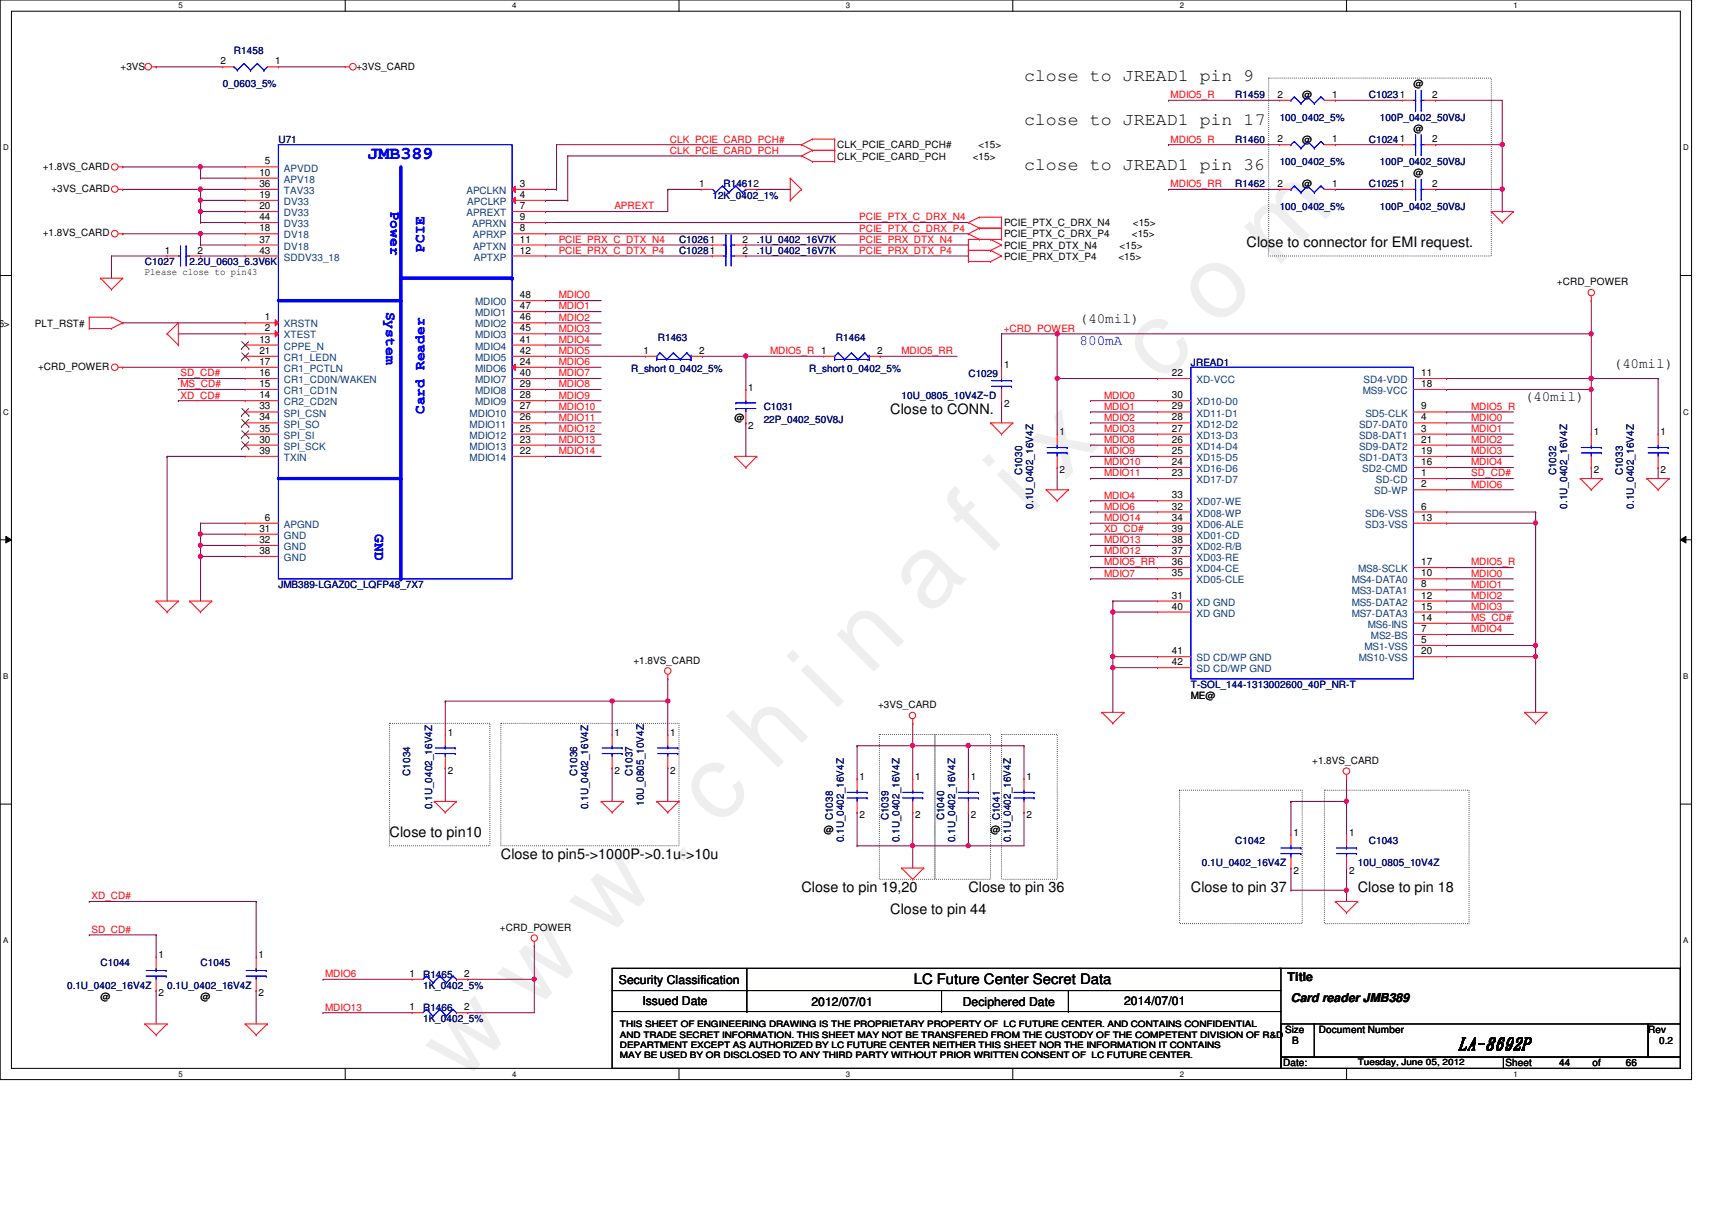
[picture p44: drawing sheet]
<svg xmlns="http://www.w3.org/2000/svg" width="297mm" height="210mm" viewBox="0 0 297 210" stroke-linecap="round" stroke-linejoin="round" font-family="sans-serif">
<defs><g id="words">
<text font-size="17.6" fill="#f0f" x="80.1" y="188" transform="rotate(-45 80.1 188)">w w w . c h i n a f i x . c o m</text>
<g font-size="3">
<text x="177.7" y="14">close to JREAD1 pin 9</text>
<text x="177.7" y="21.7">close to JREAD1 pin 17</text>
<text x="177.7" y="29.5">close to JREAD1 pin 36</text>
<text x="253" y="182">LA-8692P</text>
</g>
<text font-size="3" fill="#00f" x="63.8" y="27.6">JMB389</text>
<g font-size="2.5" fill="#00f">
<text x="67.8" y="36.7" transform="rotate(90 67.8 36.7)">Power</text>
<text x="73.7" y="43.6" transform="rotate(-90 73.7 43.6)">PCIE</text>
<text x="67" y="54.1" transform="rotate(90 67 54.1)">System</text>
<text x="187.3" y="59.9">800mA</text>
<text x="73.7" y="71.8" transform="rotate(-90 73.7 71.8)">Card Reader</text>
<text x="65.1" y="92.7" transform="rotate(90 65.1 92.7)">GND</text>
</g>
<g font-size="2.5">
<text x="216.3" y="42.8">Close to connector for EMI request.</text>
<text x="187.3" y="56">(40mil)</text>
<text x="279.9" y="63.8">(40mil)</text>
<text x="154.5" y="71.8">Close to CONN.</text>
<text x="264.5" y="69.6">(40mil)</text>
<text x="67.6" y="145.1">Close to pin10</text>
<text x="86.9" y="149">Close to pin5-&gt;1000P-&gt;0.1u-&gt;10u</text>
<text x="139.1" y="154.8">Close to pin 19,20</text>
<text x="168" y="154.8">Close to pin 36</text>
<text x="206.6" y="154.8">Close to pin 37</text>
<text x="235.6" y="154.8">Close to pin 18</text>
<text x="154.5" y="158.6">Close to pin 44</text>
<text x="158.5" y="170.8">LC Future Center Secret Data</text>
</g>
<g font-size="2.1">
<text x="107.4" y="170.7">Security Classification</text>
<text x="223.4" y="170.1">Title</text>
<text x="224" y="173.8">Card reader JMB389</text>
<text x="111.5" y="174.3">Issued Date</text>
<text x="140.8" y="174.5">2012/07/01</text>
<text x="167" y="174.5">Deciphered Date</text>
<text x="195" y="174.3">2014/07/01</text>
</g>
<g font-size="1.7">
<text x="38.3" y="11.2">2</text>
<text x="47.7" y="11.2">1</text>
<text x="20.9" y="12.1">+3VS</text>
<text x="61.8" y="12.1">+3VS_CARD</text>
<text x="221.7" y="17">2</text>
<text x="225.9" y="17.1">@</text>
<text x="231.1" y="17">1</text>
<text x="245.2" y="15.2">@</text>
<text x="248.5" y="17">2</text>
<text x="245.2" y="22.9">@</text>
<text x="7.4" y="29.4">+1.8VS_CARD</text>
<text x="46" y="28.5">5</text>
<text x="145.2" y="25.7">CLK_PCIE_CARD_PCH#</text>
<text x="145.2" y="27.7">CLK_PCIE_CARD_PCH</text>
<text x="168.8" y="27.7">&lt;15&gt;</text>
<text x="169.8" y="25.7">&lt;15&gt;</text>
<text x="221.7" y="24.7">2</text>
<text x="225.9" y="24.8">@</text>
<text x="231.1" y="24.7">1</text>
<text x="248.5" y="24.7">2</text>
<text x="8.9" y="33.3">+3VS_CARD</text>
<text x="45" y="30.5">10</text>
<text x="45" y="34.3">19</text>
<text x="45" y="32.4">36</text>
<text x="90.2" y="32.4">3</text>
<text x="90.2" y="34.3">4</text>
<text x="121.3" y="32.4">1</text>
<text x="221.7" y="32.4">2</text>
<text x="225.9" y="32.5">@</text>
<text x="231.1" y="32.4">1</text>
<text x="245.2" y="30.6">@</text>
<text x="248.5" y="32.4">2</text>
<text x="7.4" y="41">+1.8VS_CARD</text>
<text x="45" y="40.1">18</text>
<text x="45" y="36.3">20</text>
<text x="45" y="38.2">44</text>
<text x="90.2" y="36.3">7</text>
<text x="90.2" y="40.1">8</text>
<text x="90.2" y="38.2">9</text>
<text x="174.2" y="39.3">PCIE_PTX_C_DRX_N4</text>
<text x="174.2" y="41.2">PCIE_PTX_C_DRX_P4</text>
<text x="196.4" y="41.2">&lt;15&gt;</text>
<text x="196.6" y="39.3">&lt;15&gt;</text>
<text x="25.1" y="47.8">Please close to pin43</text>
<text x="28.6" y="44">1</text>
<text x="34.2" y="44">2</text>
<text x="45" y="42.1">37</text>
<text x="45" y="44">43</text>
<text x="90.2" y="42.1">11</text>
<text x="90.2" y="44">12</text>
<text x="128.8" y="42.1">2</text>
<text x="128.8" y="44">2</text>
<text x="174.2" y="43.1">PCIE_PRX_DTX_N4</text>
<text x="174.2" y="45">PCIE_PRX_DTX_P4</text>
<text x="194.1" y="45">&lt;15&gt;</text>
<text x="194.3" y="43.1">&lt;15&gt;</text>
<text x="90.2" y="53.6">47</text>
<text x="90.2" y="51.7">48</text>
<text x="270.1" y="49.5">+CRD_POWER</text>
<text x="-.8" y="56.6">,6&gt;</text>
<text x="6.1" y="56.6">PLT_RST#</text>
<text x="45" y="59.4">13</text>
<text x="46" y="55.6">1</text>
<text x="46" y="57.5">2</text>
<text x="90.2" y="59.4">41</text>
<text x="90.2" y="57.5">45</text>
<text x="90.2" y="55.6">46</text>
<text x="6.6" y="64.2">+CRD_POWER</text>
<text x="45" y="65.2">16</text>
<text x="45" y="63.3">17</text>
<text x="45" y="61.4">21</text>
<text x="90.2" y="63.3">24</text>
<text x="90.2" y="65.2">40</text>
<text x="90.2" y="61.4">42</text>
<text x="111.6" y="61.4">1</text>
<text x="121.3" y="61.4">2</text>
<text x="152.2" y="61.4">2</text>
<text x="174.2" y="63.9">1</text>
<text x="203.3" y="65.2">22</text>
<text x="246.6" y="65.2">11</text>
<text x="45" y="67.1">15</text>
<text x="45" y="69.1">14</text>
<text x="45" y="71">33</text>
<text x="90.2" y="67.1">29</text>
<text x="90.2" y="69.1">28</text>
<text x="90.2" y="71">27</text>
<text x="129.8" y="67.8">1</text>
<text x="174.2" y="70.5">2</text>
<text x="203.3" y="69.1">30</text>
<text x="203.3" y="71">29</text>
<text x="246.6" y="71">9</text>
<text x="246.6" y="67.1">18</text>
<text x="45" y="72.9">34</text>
<text x="45" y="74.9">35</text>
<text x="45" y="76.8">30</text>
<text x="90.2" y="72.9">26</text>
<text x="90.2" y="74.9">25</text>
<text x="90.2" y="76.8">23</text>
<text x="127.5" y="73.1">@</text>
<text x="129.8" y="74.4">2</text>
<text x="183.9" y="75.5">1</text>
<text x="203.3" y="76.8">26</text>
<text x="203.3" y="72.9">28</text>
<text x="203.3" y="74.9">27</text>
<text x="246.6" y="76.8">21</text>
<text x="246.6" y="72.9">4</text>
<text x="246.6" y="74.9">3</text>
<text x="276.5" y="75.5">1</text>
<text x="288.1" y="75.5">1</text>
<text x="45" y="78.7">39</text>
<text x="90.2" y="78.7">22</text>
<text x="183.9" y="82.1">2</text>
<text x="203.3" y="80.7">24</text>
<text x="203.3" y="78.7">25</text>
<text x="203.3" y="82.6">23</text>
<text x="246.6" y="80.7">16</text>
<text x="246.6" y="78.7">19</text>
<text x="246.6" y="82.6">1</text>
<text x="276.5" y="82.1">2</text>
<text x="288.1" y="82.1">2</text>
<text x="203.3" y="88.4">32</text>
<text x="203.3" y="86.4">33</text>
<text x="246.6" y="84.5">2</text>
<text x="246.6" y="88.4">6</text>
<text x="45" y="92.2">31</text>
<text x="45" y="94.2">32</text>
<text x="46" y="90.3">6</text>
<text x="203.3" y="90.3">34</text>
<text x="203.3" y="94.2">38</text>
<text x="203.3" y="92.2">39</text>
<text x="246.6" y="90.3">13</text>
<text x="45" y="96.1">38</text>
<text x="203.3" y="96.1">37</text>
<text x="203.3" y="98">36</text>
<text x="203.3" y="100">35</text>
<text x="246.6" y="100">10</text>
<text x="246.6" y="101.9">8</text>
<text x="246.6" y="98">17</text>
<text x="203.3" y="103.8">31</text>
<text x="203.3" y="105.7">40</text>
<text x="246.6" y="105.7">15</text>
<text x="246.6" y="107.7">14</text>
<text x="246.6" y="103.8">12</text>
<text x="203.3" y="113.5">41</text>
<text x="246.6" y="109.6">7</text>
<text x="246.6" y="113.5">20</text>
<text x="246.6" y="111.5">5</text>
<text x="109.9" y="115.1">+1.8VS_CARD</text>
<text x="203.3" y="115.4">42</text>
<text x="152.4" y="122.9">+3VS_CARD</text>
<text x="206.6" y="121.3">ME@</text>
<text x="77.7" y="127.6">1</text>
<text x="106.6" y="127.6">1</text>
<text x="116.3" y="127.6">1</text>
<text x="77.7" y="134.2">2</text>
<text x="106.6" y="134.2">2</text>
<text x="116.3" y="134.2">2</text>
<text x="149.1" y="135.3">1</text>
<text x="158.8" y="135.3">1</text>
<text x="168.4" y="135.3">1</text>
<text x="178.1" y="135.3">1</text>
<text x="227.7" y="132.5">+1.8VS_CARD</text>
<text x="149.1" y="142">2</text>
<text x="158.8" y="142">2</text>
<text x="168.4" y="142">2</text>
<text x="178.1" y="142">2</text>
<text x="142.9" y="144.5">@</text>
<text x="171.9" y="144.5">@</text>
<text x="224.4" y="145">1</text>
<text x="234.1" y="145">1</text>
<text x="224.4" y="151.6">2</text>
<text x="234.1" y="151.6">2</text>
<text x="86.7" y="161.5">+CRD_POWER</text>
<text x="27.5" y="166.2">1</text>
<text x="44.9" y="166.2">1</text>
<text x="17.4" y="173.4">@</text>
<text x="27.5" y="172.8">2</text>
<text x="34.8" y="173.4">@</text>
<text x="44.9" y="172.8">2</text>
<text x="71.1" y="169.5">1</text>
<text x="80.6" y="169.5">2</text>
<text x="71.1" y="175.3">1</text>
<text x="80.6" y="175.3">2</text>
<text x="223" y="179.2">Size</text>
<text x="228.8" y="179.2">Document Number</text>
<text x="286" y="179.2">Rev</text>
<text x="222.6" y="185">Date:</text>
<text x="224.2" y="181.1">B</text>
<text x="261.2" y="185">Sheet</text>
<text x="270.5" y="185">44</text>
<text x="276.3" y="185">of</text>
<text x="282.1" y="185">66</text>
<text x="287.9" y="181.1">0.2</text>
</g>
<g font-size="1.7" fill="#000080">
<text x="40.6" y="9.4">R1458</text>
<text x="38.6" y="15.2">0_0603_5%</text>
<text x="214.3" y="17.1">R1459</text>
<text x="237.5" y="17.1">C10231</text>
<text x="222" y="20.9">100_0402_5%</text>
<text x="239.4" y="20.9">100P_0402_50V8J</text>
<text x="48.3" y="24.8">U71</text>
<text x="214.3" y="24.8">R1460</text>
<text x="222" y="28.7">100_0402_5%</text>
<text x="237.5" y="24.8">C10241</text>
<text x="239.4" y="28.7">100P_0402_50V8J</text>
<text x="123.6" y="34.5">12K_0402_1%</text>
<text x="125.5" y="32.5">R14612</text>
<text x="214.3" y="32.5">R1462</text>
<text x="237.5" y="32.5">C10251</text>
<text x="222" y="36.4">100_0402_5%</text>
<text x="239.4" y="36.4">100P_0402_50V8J</text>
<text x="25.1" y="46">C1027</text>
<text x="32.9" y="46">2.2U_0603_6.3V6K</text>
<text x="117.8" y="42.2">C10261</text>
<text x="117.8" y="44.1">C10281</text>
<text x="131.3" y="42.2">.1U_0402_16V7K</text>
<text x="131.3" y="44.1">.1U_0402_16V7K</text>
<text x="114.1" y="59.1">R1463</text>
<text x="145" y="59.1">R1464</text>
<text x="109.5" y="64.6">R_short 0_0402_5%</text>
<text x="140.4" y="64.6">R_short 0_0402_5%</text>
<text x="168" y="65.3">C1029</text>
<text x="206.6" y="63.4">JREAD1</text>
<text x="132.5" y="71.1">C1031</text>
<text x="156.4" y="69.2">10U_0805_10V4Z~D</text>
<text x="132.5" y="73.4">22P_0402_50V8J</text>
<text x="177.3" y="82.5" transform="rotate(-90 177.3 82.5)">C1030</text>
<text x="270" y="82.5" transform="rotate(-90 270 82.5)">C1032</text>
<text x="281.6" y="82.5" transform="rotate(-90 281.6 82.5)">C1033</text>
<text x="179.3" y="88.2" transform="rotate(-90 179.3 88.2)">0.1U_0402_16V4Z</text>
<text x="271.9" y="88.2" transform="rotate(-90 271.9 88.2)">0.1U_0402_16V4Z</text>
<text x="283.5" y="88.2" transform="rotate(-90 283.5 88.2)">0.1U_0402_16V4Z</text>
<text x="48.3" y="102">JMB389-LGAZ0C_LQFP48_7X7</text>
<text x="206.6" y="119.4">T-SOL_144-1313002600_40P_NR-T</text>
<text x="71.2" y="134.6" transform="rotate(-90 71.2 134.6)">C1034</text>
<text x="100.1" y="134.6" transform="rotate(-90 100.1 134.6)">C1036</text>
<text x="109.8" y="134.6" transform="rotate(-90 109.8 134.6)">C1037</text>
<text x="75" y="140.4" transform="rotate(-90 75 140.4)">0.1U_0402_16V4Z</text>
<text x="102.1" y="140.4" transform="rotate(-90 102.1 140.4)">0.1U_0402_16V4Z</text>
<text x="111.7" y="139.8" transform="rotate(-90 111.7 139.8)">10U_0805_10V4Z</text>
<text x="144.5" y="142.3" transform="rotate(-90 144.5 142.3)">C1038</text>
<text x="154.2" y="142.3" transform="rotate(-90 154.2 142.3)">C1039</text>
<text x="163.8" y="142.3" transform="rotate(-90 163.8 142.3)">C1040</text>
<text x="173.5" y="142.3" transform="rotate(-90 173.5 142.3)">C1041</text>
<text x="146.4" y="146.1" transform="rotate(-90 146.4 146.1)">0.1U_0402_16V4Z</text>
<text x="156.1" y="146.1" transform="rotate(-90 156.1 146.1)">0.1U_0402_16V4Z</text>
<text x="165.7" y="146.1" transform="rotate(-90 165.7 146.1)">0.1U_0402_16V4Z</text>
<text x="175.4" y="146.1" transform="rotate(-90 175.4 146.1)">0.1U_0402_16V4Z</text>
<text x="214.3" y="146.4">C1042</text>
<text x="237.5" y="146.4">C1043</text>
<text x="208.5" y="150.3">0.1U_0402_16V4Z</text>
<text x="235.6" y="150.3">10U_0805_10V4Z</text>
<text x="17.4" y="167.6">C1044</text>
<text x="34.8" y="167.6">C1045</text>
<text x="11.6" y="171.5">0.1U_0402_16V4Z</text>
<text x="29" y="171.5">0.1U_0402_16V4Z</text>
<text x="73.4" y="169.6">R1465</text>
<text x="73.4" y="171.5">1K_0402_5%</text>
<text x="73.4" y="175.3">R1466</text>
<text x="73.4" y="177.3">1K_0402_5%</text>
</g>
<g font-size="1.7" fill="#f00">
<text x="203.1" y="17">MDIO5_R</text>
<text x="116.2" y="24.7">CLK_PCIE_CARD_PCH#</text>
<text x="116.2" y="26.7">CLK_PCIE_CARD_PCH</text>
<text x="203.1" y="24.7">MDIO5_R</text>
<text x="203.1" y="32.5">MDIO5_RR</text>
<text x="106.6" y="36.3">APREXT</text>
<text x="149.1" y="38.2">PCIE_PTX_C_DRX_N4</text>
<text x="149.1" y="40.2">PCIE_PTX_C_DRX_P4</text>
<text x="96.9" y="42.1">PCIE_PRX_C_DTX_N4</text>
<text x="96.9" y="44">PCIE_PRX_C_DTX_P4</text>
<text x="149.1" y="42.1">PCIE_PRX_DTX_N4</text>
<text x="149.1" y="44">PCIE_PRX_DTX_P4</text>
<text x="96.9" y="53.7">MDIO1</text>
<text x="96.9" y="51.8">MDIO0</text>
<text x="96.9" y="57.5">MDIO3</text>
<text x="96.9" y="55.6">MDIO2</text>
<text x="96.9" y="59.5">MDIO4</text>
<text x="174.2" y="57.5">+CRD_POWER</text>
<text x="31.3" y="65.3">SD_CD#</text>
<text x="96.9" y="63.3">MDIO6</text>
<text x="96.9" y="61.4">MDIO5</text>
<text x="96.9" y="65.3">MDIO7</text>
<text x="133.6" y="61.4">MDIO5_R 1</text>
<text x="156.4" y="61.4">MDIO5_RR</text>
<text x="31.3" y="67.2">MS_CD#</text>
<text x="31.3" y="69.1">XD_CD#</text>
<text x="96.9" y="71.1">MDIO10</text>
<text x="96.9" y="69.1">MDIO9</text>
<text x="96.9" y="67.2">MDIO8</text>
<text x="191.6" y="71.1">MDIO1</text>
<text x="191.6" y="69.1">MDIO0</text>
<text x="255.3" y="71.1">MDIO5_R</text>
<text x="96.9" y="73">MDIO11</text>
<text x="96.9" y="76.8">MDIO13</text>
<text x="96.9" y="74.9">MDIO12</text>
<text x="191.6" y="76.8">MDIO8</text>
<text x="191.6" y="73">MDIO2</text>
<text x="191.6" y="74.9">MDIO3</text>
<text x="255.3" y="74.9">MDIO1</text>
<text x="255.3" y="73">MDIO0</text>
<text x="255.3" y="76.8">MDIO2</text>
<text x="96.9" y="78.8">MDIO14</text>
<text x="191.6" y="82.6">MDIO11</text>
<text x="191.6" y="80.7">MDIO10</text>
<text x="191.6" y="78.8">MDIO9</text>
<text x="255.3" y="82.6">SD_CD#</text>
<text x="255.3" y="80.7">MDIO4</text>
<text x="255.3" y="78.8">MDIO3</text>
<text x="191.6" y="86.5">MDIO4</text>
<text x="191.6" y="88.4">MDIO6</text>
<text x="255.3" y="84.6">MDIO6</text>
<text x="191.6" y="92.3">XD_CD#</text>
<text x="191.6" y="94.2">MDIO13</text>
<text x="191.6" y="90.4">MDIO14</text>
<text x="191.6" y="98.1">MDIO5_RR</text>
<text x="191.6" y="100">MDIO7</text>
<text x="191.6" y="96.1">MDIO12</text>
<text x="255.3" y="100">MDIO0</text>
<text x="255.3" y="98.1">MDIO5_R</text>
<text x="255.3" y="101.9">MDIO1</text>
<text x="255.3" y="105.8">MDIO3</text>
<text x="255.3" y="107.7">MS_CD#</text>
<text x="255.3" y="103.9">MDIO2</text>
<text x="255.3" y="109.7">MDIO4</text>
<text x="15.9" y="156">XD_CD#</text>
<text x="15.9" y="161.8">SD_CD#</text>
<text x="56.4" y="169.5">MDIO6</text>
<text x="56.4" y="175.3">MDIO13</text>
</g>
<g font-size="1.7" fill="#004080">
<text x="49.3" y="29.8">APVDD</text>
<text x="49.3" y="31.7">APV18</text>
<text x="49.3" y="35.6">DV33</text>
<text x="49.3" y="33.7">TAV33</text>
<text x="80.9" y="33.7">APCLKN</text>
<text x="81.1" y="35.6">APCLKP</text>
<text x="49.3" y="41.4">DV18</text>
<text x="49.3" y="37.5">DV33</text>
<text x="49.3" y="39.4">DV33</text>
<text x="80.9" y="37.5">APREXT</text>
<text x="81.9" y="39.4">APRXN</text>
<text x="82" y="41.4">APRXP</text>
<text x="49.3" y="43.3">DV18</text>
<text x="49.3" y="45.2">SDDV33_18</text>
<text x="82.1" y="43.3">APTXN</text>
<text x="82.2" y="45.2">APTXP</text>
<text x="82.5" y="53">MDIO0</text>
<text x="49.3" y="56.8">XRSTN</text>
<text x="49.3" y="58.7">XTEST</text>
<text x="82.5" y="58.7">MDIO3</text>
<text x="82.5" y="56.8">MDIO2</text>
<text x="82.5" y="54.9">MDIO1</text>
<text x="49.3" y="64.5">CR1_PCTLN</text>
<text x="49.3" y="62.6">CR1_LEDN</text>
<text x="49.3" y="60.7">CPPE_N</text>
<text x="82.5" y="64.5">MIDO6</text>
<text x="82.5" y="60.7">MDIO4</text>
<text x="82.5" y="62.6">MDIO5</text>
<text x="49.3" y="68.4">CR1_CD1N</text>
<text x="49.3" y="66.5">CR1_CD0N/WAKEN</text>
<text x="49.3" y="70.3">CR2_CD2N</text>
<text x="82.5" y="66.5">MDIO7</text>
<text x="82.5" y="68.4">MDIO8</text>
<text x="82.5" y="70.3">MDIO9</text>
<text x="207.6" y="70.3">XD10-D0</text>
<text x="207.6" y="66.5">XD-VCC</text>
<text x="236.5" y="68.4">MS9-VCC</text>
<text x="236.6" y="66.5">SD4-VDD</text>
<text x="49.3" y="72.3">SPI_CSN</text>
<text x="49.3" y="74.2">SPI_SO</text>
<text x="49.3" y="76.1">SPI_SI</text>
<text x="81.5" y="72.3">MDIO10</text>
<text x="81.5" y="74.2">MDIO11</text>
<text x="81.5" y="76.1">MDIO12</text>
<text x="207.6" y="74.2">XD12-D2</text>
<text x="207.6" y="72.3">XD11-D1</text>
<text x="207.6" y="76.1">XD13-D3</text>
<text x="235.8" y="74.2">SD7-DAT0</text>
<text x="235.8" y="76.1">SD8-DAT1</text>
<text x="236.9" y="72.3">SD5-CLK</text>
<text x="49.3" y="80">TXIN</text>
<text x="49.3" y="78">SPI_SCK</text>
<text x="81.5" y="78">MDIO13</text>
<text x="81.5" y="80">MDIO14</text>
<text x="207.6" y="78">XD14-D4</text>
<text x="207.6" y="81.9">XD16-D6</text>
<text x="207.6" y="80">XD15-D5</text>
<text x="207.6" y="83.8">XD17-D7</text>
<text x="235.8" y="78">SD9-DAT2</text>
<text x="235.8" y="80">SD1-DAT3</text>
<text x="236.3" y="81.9">SD2-CMD</text>
<text x="238.7" y="83.8">SD-CD</text>
<text x="207.6" y="89.6">XD08-WP</text>
<text x="207.6" y="87.7">XD07-WE</text>
<text x="236.9" y="89.6">SD6-VSS</text>
<text x="238.4" y="85.8">SD-WP</text>
<text x="49.3" y="91.6">APGND</text>
<text x="49.3" y="93.5">GND</text>
<text x="49.3" y="95.4">GND</text>
<text x="207.6" y="91.6">XD06-ALE</text>
<text x="207.6" y="95.4">XD02-R/B</text>
<text x="207.6" y="93.5">XD01-CD</text>
<text x="236.9" y="91.6">SD3-VSS</text>
<text x="49.3" y="97.3">GND</text>
<text x="207.6" y="97.3">XD03-RE</text>
<text x="207.6" y="99.3">XD04-CE</text>
<text x="207.6" y="101.2">XD05-CLE</text>
<text x="234.5" y="101.2">MS4-DATA0</text>
<text x="235.6" y="99.3">MS8-SCLK</text>
<text x="207.6" y="105.1">XD GND</text>
<text x="207.6" y="107">XD GND</text>
<text x="234.5" y="107">MS7-DATA3</text>
<text x="234.5" y="103.1">MS3-DATA1</text>
<text x="234.5" y="105.1">MS5-DATA2</text>
<text x="236.7" y="112.8">MS1-VSS</text>
<text x="237.3" y="108.9">MS6-INS</text>
<text x="237.9" y="110.9">MS2-BS</text>
<text x="207.6" y="114.7">SD CD/WP GND</text>
<text x="207.6" y="116.6">SD CD/WP GND</text>
<text x="235.8" y="114.7">MS10-VSS</text>
</g>
<g font-size="1.5">
<text x="107.6" y="178.2">THIS SHEET OF ENGINEERING DRAWING IS THE PROPRIETARY PROPERTY OF LC FUTURE CENTER. AND CONTAINS CONFIDENTIAL</text>
<text x="107.6" y="180">AND TRADE SECRET INFORMATION. THIS SHEET MAY NOT BE TRANSFERED FROM THE CUSTODY OF THE COMPETENT DIVISION OF R&amp;D</text>
<text x="107.6" y="181.8">DEPARTMENT EXCEPT AS AUTHORIZED BY LC FUTURE CENTER NEITHER THIS SHEET NOR THE INFORMATION IT CONTAINS</text>
<text x="107.6" y="183.6">MAY BE USED BY OR DISCLOSED TO ANY THIRD PARTY WITHOUT PRIOR WRITTEN CONSENT OF LC FUTURE CENTER.</text>
<text x="235.6" y="184.8">Tuesday, June 05, 2012</text>
</g>
<g font-size="1.4">
<text x="30.9" y="1.4">5</text>
<text x="88.9" y="1.4">4</text>
<text x="146.8" y="1.4">3</text>
<text x="204.7" y="1.4">2</text>
<text x="262.6" y="1.4">1</text>
<text x=".5" y="26.1">D</text>
<text x="292.1" y="26.1">D</text>
<text x=".5" y="71.9">C</text>
<text x="292.1" y="71.9">C</text>
<text x=".5" y="117.8">B</text>
<text x="292.1" y="117.8">B</text>
<text x=".5" y="163.6">A</text>
<text x="292.1" y="163.6">A</text>
<text x="30.9" y="186.8">5</text>
<text x="88.9" y="186.8">4</text>
<text x="146.8" y="186.8">3</text>
<text x="204.7" y="186.8">2</text>
<text x="262.6" y="186.8">1</text>
</g>
</g></defs>
<path d="M0 0h293.5v187.3h-293.5zM2 1.9h289.5v183.4h-289.5z" fill="none" stroke="#000" stroke-width=".17"/>
<g fill="#fff">
<path d="M30.9 .2h.8v1.5h-.8z"/>
<path d="M30.9 185.5h.8v1.6h-.8z"/>
</g>
<path d="M59.9 0v1.9M59.9 185.3v2" fill="none" stroke="#000" stroke-width=".17"/>
<path d="M88.9 .2h.7v1.5h-.7z" fill="#fff"/>
<path d="M117.8 0v1.9" fill="none" stroke="#000" stroke-width=".17"/>
<path d="M146.8 .2h.7v1.5h-.7z" fill="#fff"/>
<path d="M175.7 0v1.9" fill="none" stroke="#000" stroke-width=".17"/>
<path d="M204.7 .2h.7v1.5h-.7z" fill="#fff"/>
<path d="M233.6 0v1.9" fill="none" stroke="#000" stroke-width=".17"/>
<g fill="#fff">
<path d="M262.6 .2h.8v1.5h-.8z"/>
<path d="M262.6 185.5h.8v1.6h-.8z"/>
<path d="M.5 24.8h1v1.6h-1z"/>
<path d="M292.1 24.8h.9v1.6h-.9z"/>
<path d="M.5 70.7h1v1.5h-1z"/>
<path d="M292.1 70.7h.9v1.5h-.9z"/>
</g>
<path d="M0 47.8h2M291.5 47.8h2" fill="none" stroke="#000" stroke-width=".17"/>
<g fill="#fff">
<path d="M.5 116.5h.9v1.6h-.9z"/>
<path d="M292.1 116.5h.8v1.6h-.8z"/>
</g>
<path d="M0 93.6h2M1 93l1 .6-1 .6zM291.5 93.6l1-.6v1.2zM291.5 93.6h2" fill="none" stroke="#000" stroke-width=".17"/>
<path d="M1 93l1 .6-1 .6zM291.5 93.6l1-.6v1.2z" fill="#000"/>
<g fill="#fff">
<path d="M.5 162.4h.9v1.5h-.9z"/>
<path d="M292.1 162.4h.8v1.5h-.8z"/>
</g>
<path d="M0 139.5h2M291.5 139.5h2" fill="none" stroke="#000" stroke-width=".17"/>
<path d="M220.1 13.5h38.6v30.9h-38.6zM86.9 125.5h30.9v21.2h-30.9zM229.8 137.1h25.1v23.1h-25.1z" fill="none" stroke="#000" stroke-width=".17" stroke-dasharray="0 .3"/>
<path d="M251 67.6h.1M251 67.6h25.1M276.1 65.7h.1M276.1 65.7h11.6M287.7 65.7h.1M287.7 65.7v9.6M287.7 81.1h.1M287.7 81.1v1.9" fill="none" stroke="#800040" stroke-width=".17"/>
<circle cx="276.1" cy="67.6" r=".38" fill="#f0f"/>
<circle cx="276.1" cy="67.6" r=".38" fill="none" stroke="#f0f" stroke-width=".17"/>
<path d="M266.4 90.8h.1M266.4 90.8v21.2h-15.4M276.1 81.1h.1M276.1 81.1v1.9M251 112h.1" fill="none" stroke="#800040" stroke-width=".17"/>
<circle cx="266.4" cy="90.7" r=".38" fill="#f0f"/>
<circle cx="266.4" cy="90.7" r=".38" fill="none" stroke="#f0f" stroke-width=".17"/>
<g fill="none" stroke="#800040" stroke-width=".17">
<path d="M251 113.9h.1M251 113.9h15.4M77.3 121.6h28.9M15.5 156.4h.1M15.5 156.4h28.9M44.4 156.4h.1M44.4 156.4v9.6M15.5 162.2h.1M15.5 162.2h11.6M27.1 162.2h.1M27.1 171.8h.1M27.1 162.2v3.8"/>
<path d="M27.1 171.8v5.8M44.4 171.8h.1M44.4 171.8v5.8M56 169.9h.1M56 175.7h.1M56 169.9h15.5M56 175.7h15.5"/>
</g>
<circle cx="266.4" cy="113.9" r=".37" fill="#f0f"/>
<circle cx="266.4" cy="113.9" r=".37" fill="none" stroke="#f0f" stroke-width=".17"/>
<g fill="none" stroke="#800040" stroke-width=".17">
<path d="M251 75.3h.1M251 71.5h.1M251 73.4h.1M251 77.2h.1M251 79.2h.1M251 75.3h11.6M251 71.5h11.6M251 73.4h11.6M251 77.2h11.6M251 79.2h11.6M276.1 65.7h.1M276.1 65.7v1.9"/>
<path d="M251 85h.1M251 83h.1M251 98.5h.1M251 81.1h.1M251 85h11.6M251 83h11.6M251 98.5h11.6M251 81.1h11.6M251 100.4h.1M251 106.2h.1M251 110.1h.1M251 108.1h.1"/>
<path d="M251 102.3h.1M251 104.3h.1M251 100.4h11.6M251 106.2h11.6M251 110.1h11.6M251 108.1h11.6M251 102.3h11.6M251 104.3h11.6M266.4 113.9h.1M266.4 113.9v9.7"/>
</g>
<circle cx="276.1" cy="65.6" r=".37" fill="#f0f"/>
<circle cx="276.1" cy="65.6" r=".37" fill="none" stroke="#f0f" stroke-width=".17"/>
<path d="M183.4 57.9h92.7" fill="none" stroke="#800040" stroke-width=".17"/>
<circle cx="276.1" cy="57.9" r=".38" fill="#f0f"/>
<circle cx="276.1" cy="57.9" r=".38" fill="none" stroke="#f0f" stroke-width=".17"/>
<g fill="none" stroke="#800040" stroke-width=".17">
<path d="M27.1 11.6h.1M27.1 11.6h11.5M48.3 11.6h.1M48.3 11.6h11.6M276.1 57.9h.1M276.1 57.9v7.8M276.1 67.6h.1M276.1 67.6v7.7M251 88.8h.1M251 90.8h.1M251 88.8h15.4M266.4 88.8h.1"/>
<path d="M266.4 88.8v2h-15.4"/>
</g>
<circle cx="276.1" cy="65.6" r=".37" fill="#f0f"/>
<circle cx="276.1" cy="65.6" r=".37" fill="none" stroke="#f0f" stroke-width=".17"/>
<path d="M276.1 52.2h.1M276.1 52.2v5.7M251 65.7h.1M251 65.7h25.1M34.8 92.7h.1M34.8 92.7v1.9M34.8 92.7h7.7" fill="none" stroke="#800040" stroke-width=".17"/>
<circle cx="34.8" cy="92.6" r=".37" fill="#f0f"/>
<circle cx="34.8" cy="92.6" r=".37" fill="none" stroke="#f0f" stroke-width=".17"/>
<path d="M34.8 94.6h.1M34.8 96.5h.1M34.8 94.6h7.7M34.8 96.5h7.7M34.8 94.6v1.9" fill="none" stroke="#800040" stroke-width=".17"/>
<circle cx="34.8" cy="96.5" r=".38" fill="#f0f"/>
<circle cx="34.8" cy="96.5" r=".38" fill="none" stroke="#f0f" stroke-width=".17"/>
<circle cx="34.8" cy="94.6" r=".37" fill="#f0f"/>
<circle cx="34.8" cy="94.6" r=".37" fill="none" stroke="#f0f" stroke-width=".17"/>
<g fill="none" stroke="#800040" stroke-width=".17">
<path d="M34.8 30.9h.1M34.8 29h.1M34.8 29v1.9M34.8 30.9h7.7M34.8 29h7.7M94.7 38.6h73.3M96.6 25.1h42.5M98.5 27.1h40.6M21.3 56h.1M21.3 56h21.2M94.7 42.5h28.9M94.7 44.4h28.9"/>
<path d="M94.7 40.6h73.3M129.4 42.5h38.6M129.4 44.4h38.6M21.3 63.7h.1M21.3 63.7h21.2M34.8 96.5h.1M34.8 96.5v7.8"/>
</g>
<circle cx="34.8" cy="29" r=".38" fill="#f0f"/>
<circle cx="34.8" cy="29" r=".38" fill="none" stroke="#f0f" stroke-width=".17"/>
<path d="M34.8 32.9h.1M34.8 32.9h7.7" fill="none" stroke="#800040" stroke-width=".17"/>
<circle cx="34.8" cy="32.8" r=".38" fill="#f0f"/>
<circle cx="34.8" cy="32.8" r=".38" fill="none" stroke="#f0f" stroke-width=".17"/>
<path d="M34.8 34.8h.1M34.8 34.8h7.7" fill="none" stroke="#800040" stroke-width=".17"/>
<circle cx="34.8" cy="34.7" r=".37" fill="#f0f"/>
<circle cx="34.8" cy="34.7" r=".37" fill="none" stroke="#f0f" stroke-width=".17"/>
<path d="M21.3 32.9h.1M21.3 32.9h13.5M34.8 32.9h.1M34.8 36.7h.1M34.8 32.9v1.9M34.8 36.7h7.7" fill="none" stroke="#800040" stroke-width=".17"/>
<circle cx="34.8" cy="36.7" r=".37" fill="#f0f"/>
<circle cx="34.8" cy="36.7" r=".37" fill="none" stroke="#f0f" stroke-width=".17"/>
<path d="M34.8 38.6h.1M34.8 36.7h.1M34.8 38.6h7.7M34.8 36.7v1.9M34.8 40.6h.1M34.8 40.6h7.7" fill="none" stroke="#800040" stroke-width=".17"/>
<circle cx="34.8" cy="40.5" r=".37" fill="#f0f"/>
<circle cx="34.8" cy="40.5" r=".37" fill="none" stroke="#f0f" stroke-width=".17"/>
<g fill="none" stroke="#800040" stroke-width=".17">
<path d="M21.3 29h.1M21.3 29h13.5M34.8 34.8h.1M34.8 34.8v1.9M19.3 44.4h.1M19.3 44.4h9.7M19.3 44.4v3.9M21.3 40.6h.1M21.3 40.6h13.5M30.9 57.9h.1M30.9 57.9h11.6M34.8 40.6h.1"/>
<path d="M34.8 42.5h.1M34.8 44.4h.1M34.8 40.6v1.9M34.8 42.5h7.7M34.8 44.4h7.7M29 79.2h.1M29 79.2h13.5M29 79.2v25.1M30.9 65.7h.1M30.9 67.6h.1M30.9 69.5h.1M30.9 65.7h11.6"/>
<path d="M30.9 67.6h11.6M30.9 69.5h11.6M34.8 90.8h.1M34.8 90.8v1.9M34.8 90.8h7.7M266.4 112h.1M266.4 112v1.9"/>
</g>
<circle cx="266.4" cy="111.9" r=".37" fill="#f0f"/>
<circle cx="266.4" cy="111.9" r=".37" fill="none" stroke="#f0f" stroke-width=".17"/>
<path d="M231.7 32.9h11.6M249.1 32.9h.1M249.1 32.9h11.5" fill="none" stroke="#800040" stroke-width=".17"/>
<circle cx="260.6" cy="32.8" r=".38" fill="#f0f"/>
<circle cx="260.6" cy="32.8" r=".38" fill="none" stroke="#f0f" stroke-width=".17"/>
<path d="M202.7 17.4h.1M202.7 17.4h19.3M231.7 17.4h.1M231.7 17.4h11.6M249.1 17.4h.1M249.1 17.4h11.5v19.3M231.7 25.1h11.6M249.1 25.1h.1M249.1 25.1h11.5M260.6 32.9h.1M260.6 36.7h.1M260.6 25.1h.1" fill="none" stroke="#800040" stroke-width=".17"/>
<circle cx="260.7" cy="25.1" r=".37" fill="#f0f"/>
<circle cx="260.7" cy="25.1" r=".37" fill="none" stroke="#f0f" stroke-width=".17"/>
<g fill="none" stroke="#f00" stroke-width=".17">
<path d="M26.3 11.6h.8M27.1 11.6h.1M59.9 11.6h.1M59.9 11.6h.8M20.5 29h.8M20.5 32.9h.8M21.3 29h.1M21.3 32.9h.1M141 24.1h.1M141 24.1l-1.9 1M141 24.1h3.8M144.8 24.1h.1"/>
<path d="M144.8 24.1v2M258.7 36.7h.1M258.7 36.7h3.9M258.7 36.7l1.9 1.9M260.6 38.6h.1M262.6 36.7h.1M262.6 36.7l-2 1.9M15.5 57h.1M15.5 55h.1M15.5 55h3.8M15.5 57h3.8M15.5 55v2"/>
<path d="M17.4 48.3h.1M17.4 48.3h3.9M17.4 48.3l1.9 1.9M19.3 55h.1M19.3 57h.1M19.3 50.2h.1M19.3 55l2 1M20.5 40.6h.8M21.3 56h.1M21.3 40.6h.1M21.3 48.3h.1M21.3 56l-2 1"/>
<path d="M21.3 48.3l-2 1.9M29 57.9h.1M29 57.9l1.9 2M30.9 56h.1M30.9 59.9h.1M30.9 56v3.9M30.9 56l-1.9 1.9M276.1 52.2h.1M276.1 51.4v.8M20.5 63.7h.8M21.3 63.7h.1M287.7 75.3h.1"/>
<path d="M287.7 75.3v1.9M287.7 79.2v1.9M274.2 83h.1M274.2 83h3.8M274.2 83l1.9 2M276.1 85h.1M278 83h.1M278 83l-1.9 2M285.7 83h.1M285.7 83h3.9M285.7 83l2 2M287.7 85h.1"/>
<path d="M287.7 81.1h.1M289.6 83h.1M289.6 83l-1.9 2M27.1 104.3h.1M27.1 104.3h3.8M27.1 104.3l1.9 1.9M29 106.2h.1M30.9 104.3h.1M30.9 104.3l-1.9 1.9M32.9 104.3h.1M32.9 104.3h3.8M32.9 104.3l1.9 1.9"/>
<path d="M34.8 106.2h.1M36.7 104.3h.1M36.7 104.3l-1.9 1.9M264.5 123.6h.1M264.5 123.6h3.9M264.5 123.6l1.9 1.9M266.4 125.5h.1M268.4 123.6h.1M268.4 123.6l-2 1.9M25.1 177.6h.1M25.1 177.6h3.9M25.1 177.6l2 1.9"/>
<path d="M27.1 179.5h.1M29 177.6h.1M29 177.6l-1.9 1.9M42.5 177.6h.1M42.5 177.6h3.9M42.5 177.6l1.9 1.9M44.4 179.5h.1M46.4 177.6h.1M46.4 177.6l-2 1.9"/>
<circle cx="25.7" cy="11.6" r=".57"/>
<circle cx="61.2" cy="11.6" r=".57"/>
<circle cx="19.9" cy="32.8" r=".56"/>
<circle cx="19.9" cy="29" r=".56"/>
<circle cx="19.9" cy="40.5" r=".57"/>
<circle cx="276.1" cy="50.8" r=".56"/>
<circle cx="19.9" cy="63.7" r=".56"/>
</g>
<path d="M106.2 168h116v3.8h-116zM106.2 171.8h116v3.7h-116zM106.2 175.5h116v9.8h-116zM222 168h69.5M228 177.6h58v5.8h-58zM286 177.6h5.5v5.8h-5.5zM291.5 168h.1M291.5 168v9.6M222.2 183.4h38.7v1.9h-38.7zM260.9 183.4h30.6v1.9h-30.6z" fill="none" stroke="#000" stroke-width=".17"/>
<path d="M48.3 25.1h40.6v75.3h-40.6zM286 78.6h3.4M286 77.6h3.4M287.7 77.6h.1M287.7 78.6h.1M287.7 77.2v.4M287.7 78.6v.6M289.4 78.6h.1M289.4 77.6h.1" fill="none" stroke="#00f" stroke-width=".17"/>
<path d="M69.5 29v71.4M48.3 52.2h21.2M48.3 83h21.2" fill="none" stroke="#00f" stroke-width=".55"/>
<path d="M47.7 55.5l.6 .5-.6 .6z" fill="#f00"/>
<path d="M42.5 56h.1M42.5 56h5.8M47.7 55.5l.6 .5-.6 .6z" fill="none" stroke="#f00" stroke-width=".17"/>
<path d="M47.7 57.4l.6 .5-.6 .6z" fill="#f00"/>
<g fill="none" stroke="#f00" stroke-width=".17">
<path d="M38.6 11.6h.1M38.6 11.6h2M46.4 11.6h1.9M48.3 11.6h.1M222 17.4h.1M222 17.4h2M229.8 17.4h1.9M231.7 17.4h.1M243.3 17.4h.1M243.3 17.4h1.9M247.1 17.4h2M249.1 17.4h.1"/>
<path d="M42.5 29h.1M42.5 30.9h.1M42.5 34.8h.1M42.5 36.7h.1M42.5 38.6h.1M42.5 32.9h.1M42.5 29h5.8M42.5 30.9h5.8M42.5 34.8h5.8M42.5 36.7h5.8M42.5 38.6h5.8M42.5 32.9h5.8"/>
<path d="M243.3 25.1h.1M243.3 32.9h.1M243.3 32.9h1.9M243.3 25.1h1.9M247.1 32.9h2M247.1 25.1h2M249.1 25.1h.1M249.1 32.9h.1M29 44.4h.1M29 44.4h1.9M32.9 44.4h1.9M34.8 44.4h.1"/>
<path d="M42.5 57.9h.1M42.5 40.6h.1M42.5 59.9h.1M42.5 42.5h.1M42.5 44.4h.1M42.5 57.9h5.8M42.5 40.6h5.8M42.5 59.9h5.8M42.5 42.5h5.8M42.5 44.4h5.8M47.7 57.4l.6 .5-.6 .6zM42.5 67.6h.1"/>
<path d="M42.5 65.7h.1M42.5 63.7h.1M42.5 61.8h.1M42.5 79.2h.1M42.5 69.5h.1M42.5 71.5h.1M42.5 73.4h.1M42.5 75.3h.1M42.5 77.2h.1M42.5 67.6h5.8M42.5 65.7h5.8M42.5 63.7h5.8"/>
<path d="M42.5 61.8h5.8M42.5 79.2h5.8M42.5 69.5h5.8M42.5 71.5h5.8M42.5 73.4h5.8M42.5 75.3h5.8M42.5 77.2h5.8M245.2 67.6h5.8M245.2 65.7h5.8M245.2 79.2h5.8M245.2 71.5h5.8M245.2 73.4h5.8"/>
<path d="M245.2 75.3h5.8M245.2 77.2h5.8M251 77.2h.1M251 73.4h.1M251 79.2h.1M251 75.3h.1M251 71.5h.1M251 67.6h.1M251 65.7h.1M276.1 75.3h.1M276.1 75.3v1.9M276.1 79.2v1.9"/>
<path d="M42.5 90.8h.1M42.5 92.7h.1M42.5 94.6h.1M42.5 96.5h.1M42.5 90.8h5.8M42.5 92.7h5.8M42.5 94.6h5.8M42.5 96.5h5.8M245.2 90.8h5.8M245.2 81.1h5.8M245.2 98.5h5.8M245.2 83h5.8"/>
<path d="M245.2 85h5.8M245.2 88.8h5.8M251 81.1h.1M251 98.5h.1M251 83h.1M251 85h.1M251 90.8h.1M251 88.8h.1M276.1 81.1h.1M245.2 106.2h5.8M245.2 100.4h5.8M245.2 102.3h5.8"/>
<path d="M245.2 108.1h5.8M245.2 104.3h5.8M245.2 110.1h5.8M245.2 113.9h5.8M245.2 112h5.8M251 106.2h.1M251 100.4h.1M251 102.3h.1M251 108.1h.1M251 104.3h.1M251 110.1h.1M251 113.9h.1"/>
<path d="M251 112h.1M27.1 166h.1M27.1 171.8h.1M27.1 166v2M27.1 169.9v1.9M44.4 166h.1M44.4 171.8h.1M44.4 166v2M44.4 169.9v1.9"/>
</g>
<g fill="none" stroke="#804000" stroke-width=".17">
<path d="M41.9 59.3l1.3 1.2M43.1 59.3l-1.2 1.2M41.9 62.4h.1M41.9 60.5h.1M41.9 72.1h.1M41.9 74h.1M41.9 75.9h.1M41.9 77.9h.1M41.9 61.2l1.3 1.2M41.9 70.9l1.3 1.2M41.9 72.8l1.3 1.2M41.9 74.7l1.3 1.2"/>
<path d="M41.9 76.6l1.3 1.3M43.1 61.2l-1.2 1.2M43.1 70.9l-1.2 1.2M43.1 72.8l-1.2 1.2M43.1 74.7l-1.2 1.2M43.1 76.6l-1.2 1.3M43.2 62.4h.1M43.2 60.5h.1M43.2 72.1h.1M43.2 74h.1M43.2 75.9h.1M43.2 77.9h.1"/>
</g>
<g fill="none" stroke="#00f" stroke-width=".17">
<path d="M40.6 11.6h.1M40.6 11.6l.6 .6M41.2 12.2h.1M42.3 11h.1M42.3 11l1.2 1.2M42.3 11l-1.1 1.2M43.5 12.2h.1M44.7 11h.1M44.7 11l1.1 1.2M44.7 11l-1.2 1.2M45.8 12.2h.1M46.4 11.6l-.6 .6"/>
<path d="M224 17.4h.1M224.6 16.8h.1M224.6 16.8l1.1 1.1M224.6 16.8l-.6 .6M225.7 17.9h.1M226.9 16.8h.1M226.9 16.8l1.1 1.1M226.9 16.8l-1.2 1.1M228 17.9h.1M229.2 16.8h.1M229.2 16.8l.6 .6M229.2 16.8l-1.2 1.1"/>
<path d="M245.2 17.4h.4M245.6 17.4h.1M245.6 19.1h.1M245.6 15.7v3.4M246.6 19.1h.1M246.6 17.4h.1M246.6 17.4h.5M246.6 15.7v3.4M245.2 25.1h.4M245.2 32.9h.4M245.6 25.1h.1M245.6 26.8h.1"/>
<path d="M245.6 32.9h.1M245.6 34.6h.1M245.6 23.4v3.4M245.6 31.1v3.5M246.6 26.8h.1M246.6 25.1h.1M246.6 34.6h.1M246.6 32.9h.1M246.6 23.4v3.4M246.6 31.1v3.5M246.6 25.1h.5M246.6 32.9h.5"/>
<path d="M30.9 44.4h.4M31.3 44.4h.1M31.3 42.7h.1M31.3 42.7v3.4M32.3 42.7h.1M32.3 44.4h.1M32.3 44.4h.6M32.3 42.7v3.4M206.6 63.7h38.6v54.1h-38.6zM274.4 78.6h3.4M274.4 77.6h3.4M276.1 77.6h.1"/>
<path d="M276.1 78.6h.1M276.1 77.2v.4M276.1 78.6v.6M277.8 78.6h.1M277.8 77.6h.1M25.4 169.3h3.4M25.4 168.4h3.4M27.1 168.4h.1M27.1 169.3h.1M27.1 168v.4M27.1 169.3v.6M28.8 169.3h.1"/>
<path d="M28.8 168.4h.1M42.7 169.3h3.5M42.7 168.4h3.5M44.4 168.4h.1M44.4 169.3h.1M44.4 168v.4M44.4 169.3v.6M46.2 169.3h.1M46.2 168.4h.1"/>
</g>
<circle cx="276.1" cy="67.6" r=".38" fill="#f0f"/>
<circle cx="276.1" cy="67.6" r=".38" fill="none" stroke="#f0f" stroke-width=".17"/>
<circle cx="266.4" cy="90.7" r=".38" fill="#f0f"/>
<circle cx="266.4" cy="90.7" r=".38" fill="none" stroke="#f0f" stroke-width=".17"/>
<circle cx="266.4" cy="113.9" r=".37" fill="#f0f"/>
<circle cx="266.4" cy="113.9" r=".37" fill="none" stroke="#f0f" stroke-width=".17"/>
<circle cx="276.1" cy="65.6" r=".37" fill="#f0f"/>
<circle cx="276.1" cy="65.6" r=".37" fill="none" stroke="#f0f" stroke-width=".17"/>
<circle cx="276.1" cy="57.9" r=".38" fill="#f0f"/>
<circle cx="276.1" cy="57.9" r=".38" fill="none" stroke="#f0f" stroke-width=".17"/>
<circle cx="276.1" cy="65.6" r=".37" fill="#f0f"/>
<circle cx="276.1" cy="65.6" r=".37" fill="none" stroke="#f0f" stroke-width=".17"/>
<circle cx="34.8" cy="92.6" r=".37" fill="#f0f"/>
<circle cx="34.8" cy="92.6" r=".37" fill="none" stroke="#f0f" stroke-width=".17"/>
<circle cx="34.8" cy="96.5" r=".38" fill="#f0f"/>
<circle cx="34.8" cy="96.5" r=".38" fill="none" stroke="#f0f" stroke-width=".17"/>
<circle cx="34.8" cy="94.6" r=".37" fill="#f0f"/>
<circle cx="34.8" cy="94.6" r=".37" fill="none" stroke="#f0f" stroke-width=".17"/>
<circle cx="34.8" cy="29" r=".38" fill="#f0f"/>
<circle cx="34.8" cy="29" r=".38" fill="none" stroke="#f0f" stroke-width=".17"/>
<circle cx="34.8" cy="32.8" r=".38" fill="#f0f"/>
<circle cx="34.8" cy="32.8" r=".38" fill="none" stroke="#f0f" stroke-width=".17"/>
<circle cx="34.8" cy="34.7" r=".37" fill="#f0f"/>
<circle cx="34.8" cy="34.7" r=".37" fill="none" stroke="#f0f" stroke-width=".17"/>
<circle cx="34.8" cy="36.7" r=".37" fill="#f0f"/>
<circle cx="34.8" cy="36.7" r=".37" fill="none" stroke="#f0f" stroke-width=".17"/>
<circle cx="34.8" cy="40.5" r=".37" fill="#f0f"/>
<circle cx="34.8" cy="40.5" r=".37" fill="none" stroke="#f0f" stroke-width=".17"/>
<circle cx="266.4" cy="111.9" r=".37" fill="#f0f"/>
<circle cx="266.4" cy="111.9" r=".37" fill="none" stroke="#f0f" stroke-width=".17"/>
<circle cx="260.6" cy="32.8" r=".38" fill="#f0f"/>
<circle cx="260.6" cy="32.8" r=".38" fill="none" stroke="#f0f" stroke-width=".17"/>
<circle cx="260.7" cy="25.1" r=".37" fill="#f0f"/>
<circle cx="260.7" cy="25.1" r=".37" fill="none" stroke="#f0f" stroke-width=".17"/>
<use href="#words"/>
</svg>
